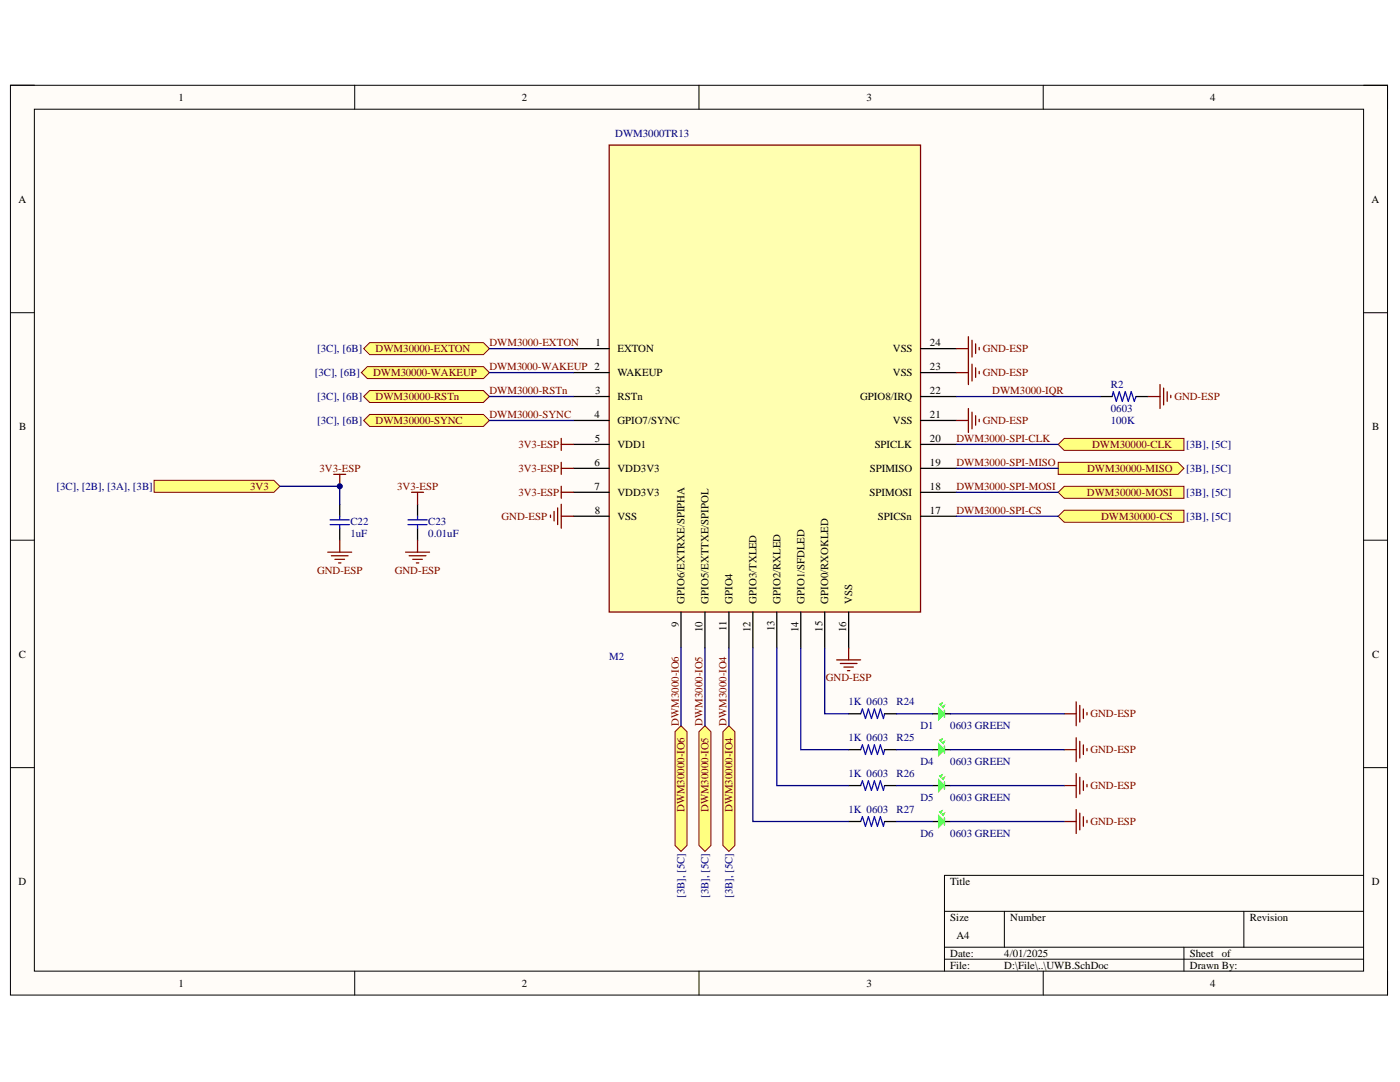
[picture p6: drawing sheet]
<svg xmlns="http://www.w3.org/2000/svg" width="279mm" height="216mm" viewBox="0 0 279 216" stroke-linecap="round" stroke-linejoin="round" font-family="sans-serif">
<defs><g id="words">
<g font-size="2.2">
<text x="35.6" y="20.1">1</text>
<text x="104.1" y="20.1">2</text>
<text x="173" y="20.1">3</text>
<text x="241.5" y="20.1">4</text>
<text x="3.7" y="40.4">A</text>
<text x="273.7" y="40.4">A</text>
<text x="118.8" y="69.1">1</text>
<text x="123.2" y="70.3">EXTON</text>
<text x="178.2" y="70.3">VSS</text>
<text x="185.6" y="69.1">24</text>
<text x="123.2" y="75.1">WAKEUP</text>
<text x="178.2" y="75.1">VSS</text>
<text x="185.6" y="73.9">23</text>
<text x="118.6" y="83.4">4</text>
<text x="118.8" y="78.6">3</text>
<text x="123.2" y="79.9">RSTn</text>
<text x="171.7" y="79.9">GPIO8/IRQ</text>
<text x="185.6" y="83.4">21</text>
<text x="185.6" y="78.6">22</text>
<text x="3.8" y="85.8">B</text>
<text x="118.7" y="88.2">5</text>
<text x="123.2" y="84.6">GPIO7/SYNC</text>
<text x="123.2" y="89.4">VDD1</text>
<text x="174.6" y="89.4">SPICLK</text>
<text x="178.2" y="84.6">VSS</text>
<text x="185.6" y="88.2">20</text>
<text x="273.9" y="85.8">B</text>
<text x="118.7" y="93">6</text>
<text x="123.2" y="94.2">VDD3V3</text>
<text x="173.6" y="94.2">SPIMISO</text>
<text x="185.6" y="93">19</text>
<text x="118.7" y="97.8">7</text>
<text x="123.2" y="99">VDD3V3</text>
<text x="173.5" y="99">SPIMOSI</text>
<text x="185.6" y="97.8">18</text>
<text x="118.7" y="102.5">8</text>
<text x="123.2" y="103.7">VSS</text>
<text x="175.2" y="103.7">SPICSn</text>
<text x="185.6" y="102.5">17</text>
<text x="135.5" y="125" transform="rotate(-90 135.5 125)">9</text>
<text x="136.6" y="120.5" transform="rotate(-90 136.6 120.5)">GPIO6/EXTRXE/SPIPHA</text>
<text x="141.4" y="120.5" transform="rotate(-90 141.4 120.5)">GPIO5/EXTTXE/SPIPOL</text>
<text x="145" y="125.9" transform="rotate(-90 145 125.9)">11</text>
<text x="146.2" y="120.5" transform="rotate(-90 146.2 120.5)">GPIO4</text>
<text x="151" y="120.5" transform="rotate(-90 151 120.5)">GPIO3/TXLED</text>
<text x="154.6" y="126" transform="rotate(-90 154.6 126)">13</text>
<text x="155.7" y="120.5" transform="rotate(-90 155.7 120.5)">GPIO2/RXLED</text>
<text x="160.5" y="120.5" transform="rotate(-90 160.5 120.5)">GPIO1/SFDLED</text>
<text x="165.3" y="120.5" transform="rotate(-90 165.3 120.5)">GPIO0/RXOKLED</text>
<text x="170.1" y="120.5" transform="rotate(-90 170.1 120.5)">VSS</text>
<text x="3.8" y="131.2">C</text>
<text x="140.2" y="126.1" transform="rotate(-90 140.2 126.1)">10</text>
<text x="149.8" y="126.1" transform="rotate(-90 149.8 126.1)">12</text>
<text x="159.3" y="126.1" transform="rotate(-90 159.3 126.1)">14</text>
<text x="164.1" y="126" transform="rotate(-90 164.1 126)">15</text>
<text x="168.9" y="126.1" transform="rotate(-90 168.9 126.1)">16</text>
<text x="273.8" y="131.2">C</text>
<text x="3.7" y="176.6">D</text>
<text x="189.7" y="176.6">Title</text>
<text x="273.8" y="176.6">D</text>
<text x="189.7" y="183.8">Size</text>
<text x="201.6" y="183.8">Number</text>
<text x="249.4" y="183.8">Revision</text>
<text x="189.7" y="190.9">Date:</text>
<text x="190.9" y="187.3">A4</text>
<text x="200.4" y="190.9">4/01/2025</text>
<text x="237.5" y="190.9">Sheet</text>
<text x="243.8" y="190.9">of</text>
<text x="35.6" y="196.9">1</text>
<text x="104.1" y="196.9">2</text>
<text x="173" y="196.9">3</text>
<text x="189.7" y="193.3">File:</text>
<text x="200.4" y="193.3">D:\File\..\UWB.SchDoc</text>
<text x="237.5" y="193.3">Drawn By:</text>
<text x="241.5" y="196.9">4</text>
</g>
<g font-size="2.2" fill="#000080">
<text x="122.8" y="27.3">DWM3000TR13</text>
<text x="63.3" y="70.3">[3C], [6B]</text>
<text x="62.8" y="75.1">[3C], [6B]</text>
<text x="221.7" y="77.4">R2</text>
<text x="63.3" y="79.9">[3C], [6B]</text>
<text x="221.7" y="82.2">0603</text>
<text x="63.3" y="84.6">[3C], [6B]</text>
<text x="221.7" y="84.6">100K</text>
<text x="236.7" y="89.4">[3B], [5C]</text>
<text x="236.7" y="94.2">[3B], [5C]</text>
<text x="11.3" y="97.8">[3C], [2B], [3A], [3B]</text>
<text x="236.7" y="99">[3B], [5C]</text>
<text x="69.9" y="107.1">1uF</text>
<text x="69.9" y="104.7">C22</text>
<text x="85.5" y="107.1">0.01uF</text>
<text x="85.5" y="104.7">C23</text>
<text x="236.7" y="103.7">[3B], [5C]</text>
<text x="121.5" y="131.7">M2</text>
<text x="169.4" y="140.7">1K 0603</text>
<text x="178.9" y="140.7">R24</text>
<text x="169.4" y="147.9">1K 0603</text>
<text x="178.9" y="147.9">R25</text>
<text x="183.7" y="145.5">D1</text>
<text x="189.7" y="145.5">0603 GREEN</text>
<text x="169.4" y="155.1">1K 0603</text>
<text x="178.9" y="155.1">R26</text>
<text x="183.7" y="152.7">D4</text>
<text x="189.7" y="152.7">0603 GREEN</text>
<text x="183.7" y="159.8">D5</text>
<text x="189.7" y="159.8">0603 GREEN</text>
<text x="169.4" y="162.3">1K 0603</text>
<text x="178.9" y="162.3">R27</text>
<text x="183.7" y="167">D6</text>
<text x="189.7" y="167">0603 GREEN</text>
<text x="136.6" y="179.2" transform="rotate(-90 136.6 179.2)">[3B], [5C]</text>
<text x="141.4" y="179.2" transform="rotate(-90 141.4 179.2)">[3B], [5C]</text>
<text x="146.2" y="179.2" transform="rotate(-90 146.2 179.2)">[3B], [5C]</text>
</g>
<g font-size="2.2" fill="#800000">
<text x="75" y="70.3">DWM30000-EXTON</text>
<text x="97.7" y="69.1">DWM3000-EXTON</text>
<text x="196.1" y="70.3">GND-ESP</text>
<text x="74.5" y="75.1">DWM30000-WAKEUP</text>
<text x="97.7" y="73.9">DWM3000-WAKEUP 2</text>
<text x="196.1" y="75.1">GND-ESP</text>
<text x="75" y="79.9">DWM30000-RSTn</text>
<text x="97.7" y="78.6">DWM3000-RSTn</text>
<text x="97.7" y="83.4">DWM3000-SYNC</text>
<text x="198" y="78.6">DWM3000-IQR</text>
<text x="234.4" y="79.9">GND-ESP</text>
<text x="75" y="84.6">DWM30000-SYNC</text>
<text x="103.5" y="89.4">3V3-ESP</text>
<text x="190.9" y="88.2">DWM3000-SPI-CLK</text>
<text x="196.1" y="84.6">GND-ESP</text>
<text x="217.9" y="89.4">DWM30000-CLK</text>
<text x="63.8" y="94.2">3V3-ESP</text>
<text x="103.5" y="94.2">3V3-ESP</text>
<text x="190.9" y="93">DWM3000-SPI-MISO</text>
<text x="217" y="94.2">DWM30000-MISO</text>
<text x="49.9" y="97.8">3V3</text>
<text x="79.3" y="97.8">3V3-ESP</text>
<text x="103.5" y="99">3V3-ESP</text>
<text x="190.9" y="97.8">DWM3000-SPI-MOSI</text>
<text x="216.9" y="99">DWM30000-MOSI</text>
<text x="100.1" y="103.7">GND-ESP</text>
<text x="190.9" y="102.5">DWM3000-SPI-CS</text>
<text x="219.8" y="103.7">DWM30000-CS</text>
<text x="63.3" y="114.5">GND-ESP</text>
<text x="78.8" y="114.5">GND-ESP</text>
<text x="164.8" y="136">GND-ESP</text>
<text x="217.6" y="143.2">GND-ESP</text>
<text x="135.5" y="144.8" transform="rotate(-90 135.5 144.8)">DWM3000-IO6</text>
<text x="140.2" y="144.8" transform="rotate(-90 140.2 144.8)">DWM3000-IO5</text>
<text x="145" y="144.8" transform="rotate(-90 145 144.8)">DWM3000-IO4</text>
<text x="217.6" y="150.3">GND-ESP</text>
<text x="217.6" y="157.5">GND-ESP</text>
<text x="136.6" y="162.1" transform="rotate(-90 136.6 162.1)">DWM30000-IO6</text>
<text x="141.4" y="162" transform="rotate(-90 141.4 162)">DWM30000-IO5</text>
<text x="146.2" y="162.1" transform="rotate(-90 146.2 162.1)">DWM30000-IO4</text>
<text x="217.6" y="164.6">GND-ESP</text>
</g>
</g></defs>
<path d="M2.1 17h274.8v181.6h-274.8z" fill-rule="evenodd" fill="#fffcf8"/>
<path d="M2.1 17h274.8v181.6h-274.8z" fill="none" stroke="#000" stroke-width=".2"/>
<path d="M6.9 21.8h265.2v172h-265.2z" fill-rule="evenodd" fill="#fffcf8"/>
<g fill="none" stroke="#000" stroke-width=".2">
<path d="M2.1 17h4.8M70.8 17v4.8M139.5 17v4.8M208.2 17v4.8M272.1 17h4.8v4.8M6.9 21.8h265.2v172h-265.2zM2.1 62.4h4.8M272.1 62.4h4.8M2.1 107.8h4.8M272.1 107.8h4.8M2.1 153.2h4.8M272.1 153.2h4.8"/>
<path d="M272.1 174.7h-83.6v19.1M70.8 193.8v4.8M139.5 193.8v4.8M188.5 181.8h83.6M188.5 189h83.6M188.5 191.4h83.6M200.4 181.8v7.2M208.2 193.8v4.8M236.3 189v4.8M248.2 181.8v7.2M276.9 193.8v4.8"/>
</g>
<path d="M121.6 29h62.1v93.1h-62.1z" fill-rule="evenodd" fill="#ffffb0"/>
<g fill="none" stroke="#800000" stroke-width=".25">
<path d="M121.6 29h62.1v93.1h-62.1zM190.9 69.6h2.4M190.9 74.4h2.4M193.3 67.2v9.5M194 67.9v3.3M194 72.7v3.3M194.7 68.6v1.9M194.7 73.4v1.9M195.4 69.3v.5M195.4 74.1v.5M82.1 98.2h2.4M83.3 98.2v2.4"/>
<path d="M112 92.3v2.4M112 97v2.4M112 93.5h2.4M112 98.2h2.4M190.9 83.9h2.4M193.3 81.5v4.8M194 82.2v3.4M194.7 83v1.9M195.4 83.7v.4M65.4 110.2h4.8M66.1 110.9h3.4M66.8 111.6h2"/>
<path d="M67.6 112.3h.4M67.8 107.8v2.4M80.9 110.2h4.8M81.7 110.9h3.3M82.4 111.6h1.9M83.1 112.3h.5M83.3 107.8v2.4M109.9 102.8v.4M110.6 102.1v1.9M111.3 101.3v3.4M112 100.6v4.8M112 103h2.4"/>
<path d="M167 131.7h4.8M167.7 132.4h3.3M168.4 133.1h1.9M169.1 133.8h.5M169.4 129.3v2.4"/>
</g>
<g fill="none" stroke="#000" stroke-width=".25">
<path d="M114.4 69.6h7.2M114.4 74.3h7.2M114.4 79.1h7.2M183.7 69.6h7.2M183.7 74.4h7.2M183.7 79.1h7.2M114.4 83.9h7.2M114.4 88.7h7.2M114.4 93.5h7.2M114.4 98.2h7.2M183.7 83.9h7.2M183.7 88.7h7.2"/>
<path d="M183.7 93.5h7.2M183.7 98.2h7.2M67.8 100.6v2.4M67.8 105.4v2.4M83.3 100.6v2.4M83.3 105.4v2.4M114.4 103h7.2M183.7 103h7.2M135.9 122.1v7.2M140.7 122.1v7.2M145.5 122.1v7.2M150.3 122.1v7.2"/>
<path d="M155 122.1v7.2M159.8 122.1v7.2M164.6 122.1v7.2M169.4 122.1v7.2M186.1 142.4h1.2M188.5 142.4h1.2"/>
</g>
<path d="M65.9 103.7h3.8M65.9 104.7h3.8M67.8 103v.7M67.8 104.7v.7M81.4 103.7h3.8M81.4 104.7h3.8M83.3 103v.7M83.3 104.7v.7" fill="none" stroke="#00f" stroke-width=".25"/>
<path d="M187.3 141.2l1.2 1.2-1.2 1.2z" fill="#0f0"/>
<path d="M187.3 141.2l1.2 1.2-1.2 1.2z" fill="none" stroke="#0f0" stroke-width=".2"/>
<path d="M188.5 141.7v1.4" fill="none" stroke="#0f0" stroke-width=".25"/>
<path d="M187.5 140.5l.5-.2-.2 .5z" fill="#0f0"/>
<path d="M187.5 140.5l.5-.2-.2 .5z" fill="none" stroke="#0f0" stroke-width=".2"/>
<path d="M188 141l.5-.2-.3 .4z" fill="#0f0"/>
<path d="M188 141l.5-.2-.3 .4z" fill="none" stroke="#0f0" stroke-width=".2"/>
<path d="M186.1 149.6h1.2M188.5 149.6h1.2" fill="none" stroke="#000" stroke-width=".25"/>
<path d="M187.3 148.4l1.2 1.2-1.2 1.2z" fill="#0f0"/>
<path d="M187.3 148.4l1.2 1.2-1.2 1.2z" fill="none" stroke="#0f0" stroke-width=".2"/>
<path d="M188.5 148.9v1.4" fill="none" stroke="#0f0" stroke-width=".25"/>
<path d="M187.5 147.7l.5-.3-.2 .5z" fill="#0f0"/>
<path d="M187.5 147.7l.5-.3-.2 .5z" fill="none" stroke="#0f0" stroke-width=".2"/>
<path d="M188 148.2l.5-.3-.3 .5z" fill="#0f0"/>
<path d="M188 148.2l.5-.3-.3 .5z" fill="none" stroke="#0f0" stroke-width=".2"/>
<path d="M186.1 156.8h1.2M188.5 156.8h1.2" fill="none" stroke="#000" stroke-width=".25"/>
<path d="M187.3 155.6l1.2 1.2-1.2 1.2z" fill="#0f0"/>
<path d="M187.3 155.6l1.2 1.2-1.2 1.2z" fill="none" stroke="#0f0" stroke-width=".2"/>
<path d="M188.5 156v1.5" fill="none" stroke="#0f0" stroke-width=".25"/>
<path d="M187.5 154.9l.5-.3-.2 .5z" fill="#0f0"/>
<path d="M187.5 154.9l.5-.3-.2 .5z" fill="none" stroke="#0f0" stroke-width=".2"/>
<path d="M188 155.3l.5-.2-.3 .5z" fill="#0f0"/>
<path d="M188 155.3l.5-.2-.3 .5z" fill="none" stroke="#0f0" stroke-width=".2"/>
<path d="M186.1 163.9h1.2M188.5 163.9h1.2" fill="none" stroke="#000" stroke-width=".25"/>
<path d="M187.3 162.7l1.2 1.2-1.2 1.2z" fill="#0f0"/>
<path d="M187.3 162.7l1.2 1.2-1.2 1.2z" fill="none" stroke="#0f0" stroke-width=".2"/>
<path d="M188.5 163.2v1.4" fill="none" stroke="#0f0" stroke-width=".25"/>
<path d="M187.5 162l.5-.2-.2 .5z" fill="#0f0"/>
<path d="M187.5 162l.5-.2-.2 .5z" fill="none" stroke="#0f0" stroke-width=".2"/>
<path d="M188 162.5l.5-.2-.3 .4z" fill="#0f0"/>
<path d="M188 162.5l.5-.2-.3 .4z" fill="none" stroke="#0f0" stroke-width=".2"/>
<g fill="none" stroke="#800000" stroke-width=".25">
<path d="M229.1 79.1h2.4M231.5 76.7v4.8M232.2 77.4v3.4M232.9 78.2v1.9M233.7 78.9v.5M112 87.5v2.4M112 88.7h2.4M212.4 142.4h2.4M212.4 149.6h2.4M212.4 156.8h2.4M214.8 140v4.8M214.8 147.2v4.8"/>
<path d="M214.8 154.4v4.8M215.5 140.8v3.3M215.5 147.9v3.4M215.5 155.1v3.3M216.2 141.5v1.9M216.2 148.6v2M216.2 155.8v1.9M216.9 142.2v.5M216.9 149.4v.4M216.9 156.5v.5M212.4 163.9h2.4M214.8 161.5v4.8"/>
<path d="M215.5 162.3v3.3M216.2 163v1.9M216.9 163.7v.5"/>
</g>
<path d="M222 79.1l.2-.9 .6 1.9 .6-1.9 .6 1.9 .6-1.9 .6 1.9 .6-1.9 .6 1.9 .3-1M171.8 142.4l.3-.9 .6 1.9 .6-1.9 .6 1.9 .6-1.9 .6 1.9 .6-1.9 .6 1.9 .2-1M171.8 149.6l.3-1 .6 1.9 .6-1.9 .6 2 .6-2 .6 2 .6-2 .6 2 .2-1M171.8 156.8l.3-1 .6 1.9 .6-1.9 .6 1.9 .6-1.9 .6 1.9 .6-1.9 .6 1.9 .2-.9M171.8 163.9l.3-.9 .6 1.9 .6-1.9 .6 1.9 .6-1.9 .6 1.9 .6-1.9 .6 1.9 .2-1" fill="none" stroke="#00f" stroke-width=".25"/>
<path d="M219.6 79.1h2.4M226.7 79.1h2.4M169.4 142.4h2.4M169.4 149.6h2.4M169.4 156.8h2.4M176.5 142.4h2.4M176.5 149.6h2.4M176.5 156.8h2.4M169.4 163.9h2.4M176.5 163.9h2.4" fill="none" stroke="#000" stroke-width=".25"/>
<path d="M211.2 103l1.2-1.2h23.9v2.4h-23.9z" fill-rule="evenodd" fill="#ffff80"/>
<path d="M211.2 103l1.2-1.2h23.9v2.4h-23.9z" fill="none" stroke="#800000" stroke-width=".2"/>
<path d="M211.2 98.2l1.2-1.2h23.9v2.4h-23.9z" fill-rule="evenodd" fill="#ffff80"/>
<path d="M211.2 98.2l1.2-1.2h23.9v2.4h-23.9z" fill="none" stroke="#800000" stroke-width=".2"/>
<path d="M211.2 92.3h23.9l1.2 1.2-1.2 1.2h-23.9z" fill-rule="evenodd" fill="#ffff80"/>
<path d="M211.2 92.3h23.9l1.2 1.2-1.2 1.2h-23.9z" fill="none" stroke="#800000" stroke-width=".2"/>
<path d="M211.2 88.7l1.2-1.2h23.9v2.4h-23.9z" fill-rule="evenodd" fill="#ffff80"/>
<path d="M211.2 88.7l1.2-1.2h23.9v2.4h-23.9z" fill="none" stroke="#800000" stroke-width=".2"/>
<path d="M144.3 146l1.2-1.2 1.2 1.2v22.7l-1.2 1.2-1.2-1.2z" fill-rule="evenodd" fill="#ffff80"/>
<path d="M144.3 146l1.2-1.2 1.2 1.2v22.7l-1.2 1.2-1.2-1.2z" fill="none" stroke="#800000" stroke-width=".2"/>
<path d="M139.5 146l1.2-1.2 1.2 1.2v22.7l-1.2 1.2-1.2-1.2z" fill-rule="evenodd" fill="#ffff80"/>
<path d="M139.5 146l1.2-1.2 1.2 1.2v22.7l-1.2 1.2-1.2-1.2z" fill="none" stroke="#800000" stroke-width=".2"/>
<path d="M134.7 146l1.2-1.2 1.2 1.2v22.7l-1.2 1.2-1.2-1.2z" fill-rule="evenodd" fill="#ffff80"/>
<path d="M134.7 146l1.2-1.2 1.2 1.2v22.7l-1.2 1.2-1.2-1.2z" fill="none" stroke="#800000" stroke-width=".2"/>
<path d="M73.8 82.7h22.7l1.2 1.2-1.2 1.2h-22.7l-1.2-1.2z" fill-rule="evenodd" fill="#ffff80"/>
<path d="M73.8 82.7h22.7l1.2 1.2-1.2 1.2h-22.7l-1.2-1.2z" fill="none" stroke="#800000" stroke-width=".2"/>
<path d="M72.6 79.1l1.2-1.2h22.7l1.2 1.2-1.2 1.2h-22.7z" fill-rule="evenodd" fill="#ffff80"/>
<path d="M72.6 79.1l1.2-1.2h22.7l1.2 1.2-1.2 1.2h-22.7z" fill="none" stroke="#800000" stroke-width=".2"/>
<path d="M72.1 74.3l1.2-1.1h23.2l1.2 1.1-1.2 1.2h-23.2z" fill-rule="evenodd" fill="#ffff80"/>
<path d="M72.1 74.3l1.2-1.1h23.2l1.2 1.1-1.2 1.2h-23.2z" fill="none" stroke="#800000" stroke-width=".2"/>
<path d="M72.6 69.6l1.2-1.2h22.7l1.2 1.2-1.2 1.2h-22.7z" fill-rule="evenodd" fill="#ffff80"/>
<path d="M72.6 69.6l1.2-1.2h22.7l1.2 1.2-1.2 1.2h-22.7z" fill="none" stroke="#800000" stroke-width=".2"/>
<path d="M30.8 95.8h23.9l1.2 1.2-1.2 1.2h-23.9z" fill-rule="evenodd" fill="#ffff80"/>
<path d="M30.8 95.8h23.9l1.2 1.2-1.2 1.2h-23.9z" fill="none" stroke="#800000" stroke-width=".2"/>
<g fill="none" stroke="#000080" stroke-width=".25">
<path d="M97.7 79.1h16.7M97.7 69.6h16.7M97.7 74.3h16.7M190.9 79.1h28.7M55.9 97h11.9v3.6M97.7 83.9h16.7M190.9 88.7h20.3M190.9 93.5h20.3M190.9 98.2h20.3M190.9 103h20.3M135.9 129.3v15.5M140.7 129.3v15.5"/>
<path d="M145.5 129.3v15.5M150.3 129.3v34.6h19.1M155 129.3v27.5h14.4M159.8 129.3v20.3h9.6M164.6 129.3v13.1h4.8M178.9 156.8h7.2M178.9 149.6h7.2M178.9 142.4h7.2M189.7 156.8h22.7M189.7 149.6h22.7M189.7 142.4h22.7M178.9 163.9h7.2"/>
<path d="M189.7 163.9h22.7"/>
</g>
<circle cx="67.8" cy="97" r=".48" fill="#000080"/>
<circle cx="67.8" cy="97" r=".48" fill="none" stroke="#000080" stroke-width=".2"/>
<path d="M66.6 94.7h2.4M67.8 94.7v2.3" fill="none" stroke="#800000" stroke-width=".25"/>
<circle cx="67.8" cy="97" r=".48" fill="#000080"/>
<circle cx="67.8" cy="97" r=".48" fill="none" stroke="#000080" stroke-width=".2"/>
<use href="#words"/>
</svg>
